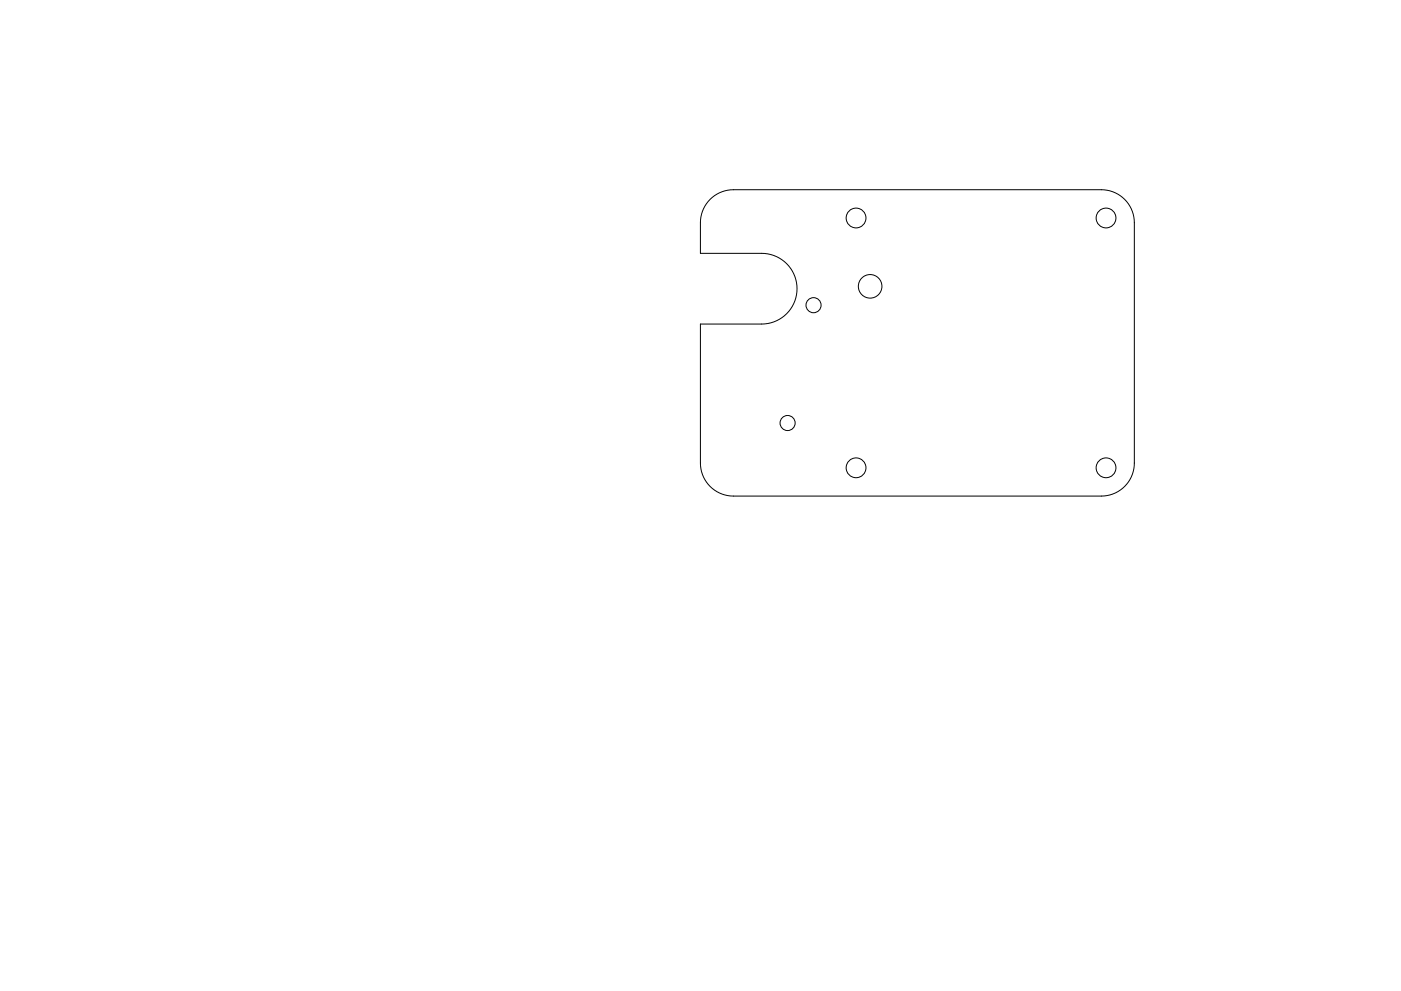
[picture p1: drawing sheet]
<svg xmlns="http://www.w3.org/2000/svg" width="297mm" height="210mm" viewBox="0 0 297 210" stroke-linecap="round" stroke-linejoin="round" font-family="sans-serif">
<g fill="none" stroke="#000" stroke-width=".21">
<path d="M150.6 42.3a7 7 0 0 1 4.9-2h78a7 7 0 0 1 7 7v51a7 7 0 0 1-7 7h-78a7 7 0 0 1-7-7v-29.5h13a7.5 7.5 0 0 0 7.5-7.5 7.5 7.5 0 0 0-7.5-7.5h-13v-6.5a7 7 0 0 1 2.1-5z"/>
<circle cx="181.5" cy="46.3" r="2.1"/>
<circle cx="234.5" cy="46.3" r="2.1"/>
<circle cx="172.5" cy="64.8" r="1.6"/>
<circle cx="184.5" cy="60.8" r="2.5"/>
<circle cx="167" cy="89.8" r="1.6"/>
<circle cx="181.5" cy="99.3" r="2.1"/>
<circle cx="234.5" cy="99.3" r="2.1"/>
</g>
</svg>
